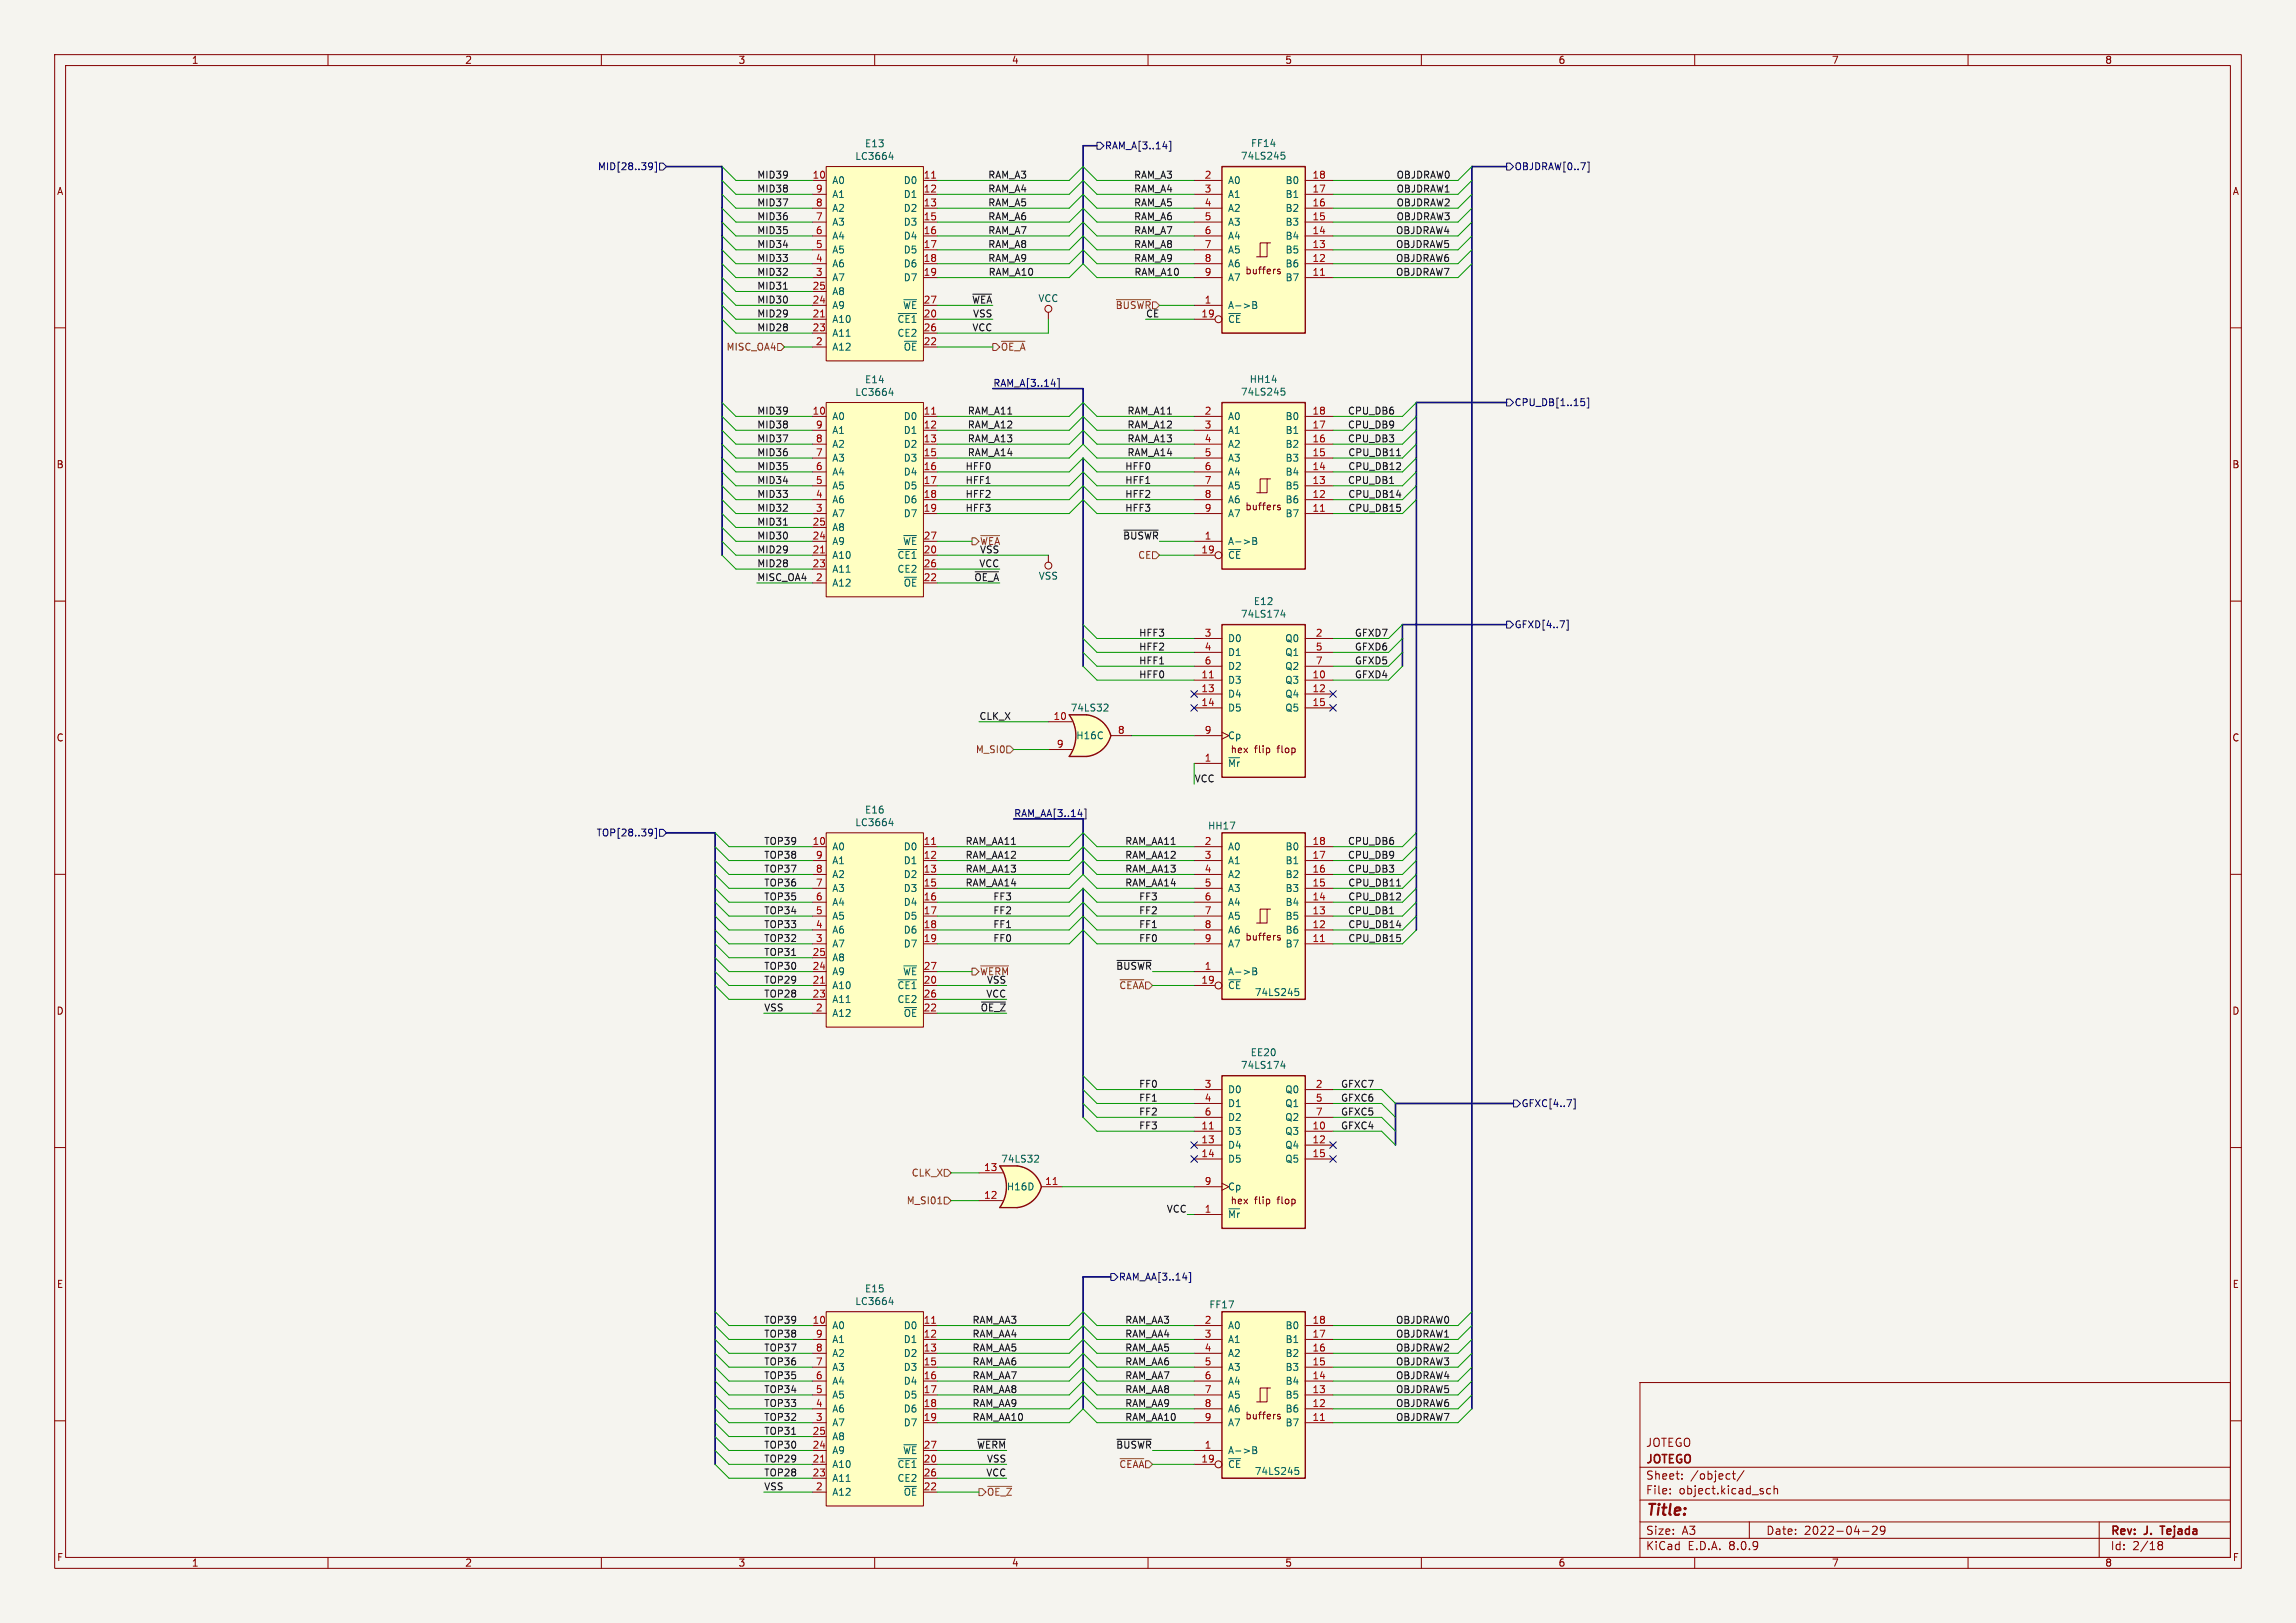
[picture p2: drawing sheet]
<svg xmlns="http://www.w3.org/2000/svg" width="420mm" height="297mm" viewBox="0 0 420 297" stroke-linecap="round" stroke-linejoin="round" font-family="sans-serif">
<defs><g id="words">
<text font-size="2.8" fill="#840000" x="301" y="277.9">Title:</text>
<g font-size="2.1" fill="#840000">
<text x="301" y="268.2">JOTEGO</text>
<text x="301" y="265">JOTEGO</text>
<text x="301" y="273.7">File:</text>
<text x="301" y="271">Sheet:</text>
<text x="307.1" y="273.7">object.kicad_sch</text>
<text x="309.2" y="271">/object/</text>
<text x="301" y="281.1">Size:</text>
<text x="307.6" y="281.1">A3</text>
<text x="323" y="281.1">Date:</text>
<text x="330" y="281.1">2022-04-29</text>
<text x="386" y="281.3">Rev:</text>
<text x="392.4" y="281.3">J.</text>
<text x="396" y="281.3">Tejada</text>
<text x="301" y="283.9">KiCad</text>
<text x="308.7" y="283.9">E.D.A.</text>
<text x="316.3" y="283.9">8.0.9</text>
<text x="386" y="283.9">Id:</text>
<text x="390.1" y="283.9">2/18</text>
</g>
<g font-size="1.8" fill="#840000">
<text x="35" y="11.9">1</text>
<text x="85" y="11.9">2</text>
<text x="135" y="11.9">3</text>
<text x="185" y="11.9">4</text>
<text x="235" y="11.9">5</text>
<text x="285" y="11.9">6</text>
<text x="335" y="11.9">7</text>
<text x="385" y="11.9">8</text>
<text x="10.3" y="35.9">A</text>
<text x="408.3" y="35.9">A</text>
<text x="227.7" y="50.4">buffers</text>
<text x="10.3" y="85.9">B</text>
<text x="408.2" y="85.9">B</text>
<text x="227.7" y="93.6">buffers</text>
<text x="10.3" y="135.9">C</text>
<text x="408.2" y="135.9">C</text>
<text x="229.5" y="138">flip</text>
<text x="233.8" y="138">flop</text>
<text x="227.7" y="172.3">buffers</text>
<text x="10.3" y="185.9">D</text>
<text x="408.2" y="185.9">D</text>
<text x="229.5" y="220.6">flip</text>
<text x="233.8" y="220.6">flop</text>
<text x="10.3" y="235.9">E</text>
<text x="408.3" y="235.9">E</text>
<text x="227.7" y="260">buffers</text>
<text x="10.3" y="285.9">F</text>
<text x="35" y="286.9">1</text>
<text x="85" y="286.9">2</text>
<text x="135" y="286.9">3</text>
<text x="185" y="286.9">4</text>
<text x="235" y="286.9">5</text>
<text x="285" y="286.9">6</text>
<text x="335" y="286.9">7</text>
<text x="385" y="286.9">8</text>
<text x="408.3" y="285.9">F</text>
</g>
<g font-size="1.8" fill="#006464">
<text x="156.4" y="29.5">LC3664</text>
<text x="158.1" y="27.2">E13</text>
<text x="226.9" y="29.4">74LS245</text>
<text x="228.7" y="27.1">FF14</text>
<text x="152.1" y="33.9">A0</text>
<text x="165.2" y="33.9">D0</text>
<text x="224.5" y="33.9">A0</text>
<text x="235.1" y="33.9">B0</text>
<text x="152.1" y="41.5">A3</text>
<text x="152.1" y="39">A2</text>
<text x="152.1" y="36.4">A1</text>
<text x="165.2" y="36.4">D1</text>
<text x="165.2" y="39">D2</text>
<text x="165.2" y="41.5">D3</text>
<text x="224.5" y="36.4">A1</text>
<text x="224.5" y="39">A2</text>
<text x="224.5" y="41.5">A3</text>
<text x="235.1" y="41.5">B3</text>
<text x="235.1" y="39">B2</text>
<text x="235.1" y="36.4">B1</text>
<text x="152.1" y="46.6">A5</text>
<text x="152.1" y="44">A4</text>
<text x="165.2" y="44">D4</text>
<text x="165.2" y="46.6">D5</text>
<text x="224.5" y="44">A4</text>
<text x="224.5" y="46.6">A5</text>
<text x="235.1" y="46.6">B5</text>
<text x="235.1" y="44">B4</text>
<text x="152.1" y="51.7">A7</text>
<text x="152.1" y="49.1">A6</text>
<text x="165.2" y="49.1">D6</text>
<text x="165.2" y="51.7">D7</text>
<text x="224.5" y="49.1">A6</text>
<text x="224.5" y="51.7">A7</text>
<text x="235.1" y="51.7">B7</text>
<text x="235.1" y="49.1">B6</text>
<text x="152.1" y="59.3">A10</text>
<text x="152.1" y="56.7">A9</text>
<text x="152.1" y="54.2">A8</text>
<text x="164.1" y="59.3">~{CE1}</text>
<text x="165.1" y="56.7">~{WE}</text>
<text x="189.9" y="55.5">VCC</text>
<text x="224.5" y="56.7">A-&gt;B</text>
<text x="224.5" y="59.3">~{CE}</text>
<text x="152.1" y="64.4">A12</text>
<text x="152.1" y="61.8">A11</text>
<text x="164.1" y="61.8">CE2</text>
<text x="165.2" y="64.4">~{OE}</text>
<text x="158.1" y="70.3">E14</text>
<text x="228.5" y="70.3">HH14</text>
<text x="152.1" y="77.1">A0</text>
<text x="156.4" y="72.6">LC3664</text>
<text x="165.2" y="77.1">D0</text>
<text x="224.5" y="77.1">A0</text>
<text x="226.9" y="72.6">74LS245</text>
<text x="235.1" y="77.1">B0</text>
<text x="152.1" y="82.1">A2</text>
<text x="152.1" y="79.6">A1</text>
<text x="165.2" y="79.6">D1</text>
<text x="165.2" y="82.1">D2</text>
<text x="224.5" y="79.6">A1</text>
<text x="224.5" y="82.1">A2</text>
<text x="235.1" y="82.1">B2</text>
<text x="235.1" y="79.6">B1</text>
<text x="152.1" y="89.8">A5</text>
<text x="152.1" y="87.2">A4</text>
<text x="152.1" y="84.7">A3</text>
<text x="165.2" y="84.7">D3</text>
<text x="165.2" y="87.2">D4</text>
<text x="165.2" y="89.8">D5</text>
<text x="224.5" y="84.7">A3</text>
<text x="224.5" y="87.2">A4</text>
<text x="224.5" y="89.8">A5</text>
<text x="235.1" y="89.8">B5</text>
<text x="235.1" y="87.2">B4</text>
<text x="235.1" y="84.7">B3</text>
<text x="152.1" y="94.8">A7</text>
<text x="152.1" y="92.3">A6</text>
<text x="165.2" y="92.3">D6</text>
<text x="165.2" y="94.8">D7</text>
<text x="224.5" y="92.3">A6</text>
<text x="224.5" y="94.8">A7</text>
<text x="235.1" y="94.8">B7</text>
<text x="235.1" y="92.3">B6</text>
<text x="152.1" y="99.9">A9</text>
<text x="152.1" y="97.4">A8</text>
<text x="165.1" y="99.9">~{WE}</text>
<text x="224.5" y="99.9">A-&gt;B</text>
<text x="152.1" y="107.5">A12</text>
<text x="152.1" y="102.5">A10</text>
<text x="152.1" y="105">A11</text>
<text x="164.1" y="102.5">~{CE1}</text>
<text x="164.1" y="105">CE2</text>
<text x="165.2" y="107.5">~{OE}</text>
<text x="189.9" y="106.3">VSS</text>
<text x="224.5" y="102.5">~{CE}</text>
<text x="226.9" y="113.2">74LS174</text>
<text x="229.3" y="110.9">E12</text>
<text x="224.5" y="117.7">D0</text>
<text x="235" y="117.7">Q0</text>
<text x="224.5" y="125.3">D3</text>
<text x="224.5" y="120.2">D1</text>
<text x="224.5" y="122.8">D2</text>
<text x="235" y="125.3">Q3</text>
<text x="235" y="120.2">Q1</text>
<text x="235" y="122.8">Q2</text>
<text x="195.8" y="130.4">74LS32</text>
<text x="224.5" y="127.9">D4</text>
<text x="224.5" y="130.4">D5</text>
<text x="235" y="127.9">Q4</text>
<text x="235" y="130.4">Q5</text>
<text x="196.8" y="135.5">H16C</text>
<text x="224.5" y="135.5">Cp</text>
<text x="224.5" y="140.6">~{Mr}</text>
<text x="225" y="138">hex</text>
<text x="158.1" y="149.1">E16</text>
<text x="152.1" y="155.8">A0</text>
<text x="156.4" y="151.4">LC3664</text>
<text x="165.2" y="155.8">D0</text>
<text x="220.9" y="152">HH17</text>
<text x="224.5" y="155.8">A0</text>
<text x="235.1" y="155.8">B0</text>
<text x="152.1" y="160.9">A2</text>
<text x="152.1" y="158.3">A1</text>
<text x="165.2" y="158.3">D1</text>
<text x="165.2" y="160.9">D2</text>
<text x="224.5" y="158.3">A1</text>
<text x="224.5" y="160.9">A2</text>
<text x="235.1" y="160.9">B2</text>
<text x="235.1" y="158.3">B1</text>
<text x="152.1" y="166">A4</text>
<text x="152.1" y="163.4">A3</text>
<text x="165.2" y="163.4">D3</text>
<text x="165.2" y="166">D4</text>
<text x="224.5" y="163.4">A3</text>
<text x="224.5" y="166">A4</text>
<text x="235.1" y="166">B4</text>
<text x="235.1" y="163.4">B3</text>
<text x="152.1" y="173.6">A7</text>
<text x="152.1" y="171">A6</text>
<text x="152.1" y="168.5">A5</text>
<text x="165.2" y="168.5">D5</text>
<text x="165.2" y="171">D6</text>
<text x="165.2" y="173.6">D7</text>
<text x="224.5" y="168.5">A5</text>
<text x="224.5" y="171">A6</text>
<text x="224.5" y="173.6">A7</text>
<text x="235.1" y="173.6">B7</text>
<text x="235.1" y="171">B6</text>
<text x="235.1" y="168.5">B5</text>
<text x="152.1" y="178.7">A9</text>
<text x="152.1" y="176.1">A8</text>
<text x="165.1" y="178.7">~{WE}</text>
<text x="224.5" y="178.7">A-&gt;B</text>
<text x="152.1" y="181.2">A10</text>
<text x="152.1" y="183.7">A11</text>
<text x="164.1" y="181.2">~{CE1}</text>
<text x="164.1" y="183.7">CE2</text>
<text x="224.5" y="181.2">~{CE}</text>
<text x="229.4" y="182.5">74LS245</text>
<text x="152.1" y="186.3">A12</text>
<text x="165.2" y="186.3">~{OE}</text>
<text x="226.9" y="195.8">74LS174</text>
<text x="228.7" y="193.5">EE20</text>
<text x="224.5" y="200.3">D0</text>
<text x="224.5" y="202.8">D1</text>
<text x="235" y="200.3">Q0</text>
<text x="235" y="202.8">Q1</text>
<text x="224.5" y="207.9">D3</text>
<text x="224.5" y="205.3">D2</text>
<text x="235" y="207.9">Q3</text>
<text x="235" y="205.3">Q2</text>
<text x="183.1" y="213">74LS32</text>
<text x="224.5" y="210.4">D4</text>
<text x="224.5" y="213">D5</text>
<text x="235" y="210.4">Q4</text>
<text x="235" y="213">Q5</text>
<text x="184.1" y="218">H16D</text>
<text x="224.5" y="218">Cp</text>
<text x="225" y="220.6">hex</text>
<text x="224.5" y="223.1">~{Mr}</text>
<text x="156.4" y="239">LC3664</text>
<text x="158.1" y="236.7">E15</text>
<text x="221.1" y="239.6">FF17</text>
<text x="152.1" y="243.4">A0</text>
<text x="152.1" y="246">A1</text>
<text x="165.2" y="243.4">D0</text>
<text x="165.2" y="246">D1</text>
<text x="224.5" y="243.4">A0</text>
<text x="224.5" y="246">A1</text>
<text x="235.1" y="246">B1</text>
<text x="235.1" y="243.4">B0</text>
<text x="152.1" y="251.1">A3</text>
<text x="152.1" y="248.5">A2</text>
<text x="165.2" y="248.5">D2</text>
<text x="165.2" y="251.1">D3</text>
<text x="224.5" y="248.5">A2</text>
<text x="224.5" y="251.1">A3</text>
<text x="235.1" y="251.1">B3</text>
<text x="235.1" y="248.5">B2</text>
<text x="152.1" y="256.1">A5</text>
<text x="152.1" y="253.6">A4</text>
<text x="165.2" y="253.6">D4</text>
<text x="165.2" y="256.1">D5</text>
<text x="224.5" y="253.6">A4</text>
<text x="224.5" y="256.1">A5</text>
<text x="235.1" y="256.1">B5</text>
<text x="235.1" y="253.6">B4</text>
<text x="152.1" y="263.8">A8</text>
<text x="152.1" y="261.2">A7</text>
<text x="152.1" y="258.7">A6</text>
<text x="165.2" y="258.7">D6</text>
<text x="165.2" y="261.2">D7</text>
<text x="224.5" y="258.7">A6</text>
<text x="224.5" y="261.2">A7</text>
<text x="235.1" y="261.2">B7</text>
<text x="235.1" y="258.7">B6</text>
<text x="152.1" y="268.8">A10</text>
<text x="152.1" y="266.3">A9</text>
<text x="164.1" y="268.8">~{CE1}</text>
<text x="165.1" y="266.3">~{WE}</text>
<text x="224.5" y="266.3">A-&gt;B</text>
<text x="224.5" y="268.8">~{CE}</text>
<text x="152.1" y="273.9">A12</text>
<text x="152.1" y="271.4">A11</text>
<text x="164.1" y="271.4">CE2</text>
<text x="165.2" y="273.9">~{OE}</text>
<text x="229.4" y="270.1">74LS245</text>
</g>
<g font-size="1.8" fill="#000084">
<text x="202" y="27.5">RAM_A[3..14]</text>
<text x="109.3" y="31.3">MID[28..39]</text>
<text x="277" y="31.3">OBJDRAW[0..7]</text>
<text x="181.6" y="70.9">RAM_A[3..14]</text>
<text x="277" y="74.5">CPU_DB[1..15]</text>
<text x="277" y="115.2">GFXD[4..7]</text>
<text x="185.4" y="149.6">RAM_AA[3..14]</text>
<text x="109" y="153.3">TOP[28..39]</text>
<text x="278.2" y="202.8">GFXC[4..7]</text>
<text x="204.6" y="234.5">RAM_AA[3..14]</text>
</g>
<g font-size="1.8" fill="#0f0f0f">
<text x="138.4" y="35.3">MID38</text>
<text x="138.4" y="32.8">MID39</text>
<text x="180.7" y="32.8">RAM_A3</text>
<text x="180.7" y="35.3">RAM_A4</text>
<text x="207.4" y="32.8">RAM_A3</text>
<text x="207.4" y="35.3">RAM_A4</text>
<text x="255.4" y="32.8">OBJDRAW0</text>
<text x="255.4" y="35.3">OBJDRAW1</text>
<text x="138.4" y="40.4">MID36</text>
<text x="138.4" y="37.8">MID37</text>
<text x="180.7" y="37.8">RAM_A5</text>
<text x="180.7" y="40.4">RAM_A6</text>
<text x="207.4" y="40.4">RAM_A6</text>
<text x="207.4" y="37.8">RAM_A5</text>
<text x="255.4" y="40.4">OBJDRAW3</text>
<text x="255.4" y="37.8">OBJDRAW2</text>
<text x="138.4" y="48">MID33</text>
<text x="138.4" y="42.9">MID35</text>
<text x="138.4" y="45.5">MID34</text>
<text x="180.7" y="48">RAM_A9</text>
<text x="180.7" y="42.9">RAM_A7</text>
<text x="180.7" y="45.5">RAM_A8</text>
<text x="207.4" y="42.9">RAM_A7</text>
<text x="207.4" y="45.5">RAM_A8</text>
<text x="207.4" y="48">RAM_A9</text>
<text x="255.3" y="48">OBJDRAW6</text>
<text x="255.3" y="42.9">OBJDRAW4</text>
<text x="255.3" y="45.5">OBJDRAW5</text>
<text x="138.4" y="50.5">MID32</text>
<text x="138.4" y="53.1">MID31</text>
<text x="180.7" y="50.5">RAM_A10</text>
<text x="207.4" y="50.5">RAM_A10</text>
<text x="255.3" y="50.5">OBJDRAW7</text>
<text x="138.4" y="55.6">MID30</text>
<text x="138.4" y="58.2">MID29</text>
<text x="177.7" y="55.6">~{WEA}</text>
<text x="177.9" y="58.2">VSS</text>
<text x="209.5" y="58.2">CE</text>
<text x="138.4" y="60.7">MID28</text>
<text x="177.8" y="60.7">VCC</text>
<text x="138.4" y="75.9">MID39</text>
<text x="176.9" y="75.9">RAM_A11</text>
<text x="206.1" y="75.9">RAM_A11</text>
<text x="246.5" y="75.9">CPU_DB6</text>
<text x="138.4" y="83.6">MID36</text>
<text x="138.4" y="81">MID37</text>
<text x="138.4" y="78.5">MID38</text>
<text x="176.9" y="81">RAM_A13</text>
<text x="176.9" y="78.5">RAM_A12</text>
<text x="176.9" y="83.6">RAM_A14</text>
<text x="206.1" y="83.6">RAM_A14</text>
<text x="206.1" y="78.5">RAM_A12</text>
<text x="206.1" y="81">RAM_A13</text>
<text x="246.5" y="81">CPU_DB3</text>
<text x="246.5" y="78.5">CPU_DB9</text>
<text x="246.5" y="83.6">CPU_DB11</text>
<text x="138.4" y="88.6">MID34</text>
<text x="138.4" y="86.1">MID35</text>
<text x="176.5" y="86.1">HFF0</text>
<text x="176.5" y="88.6">HFF1</text>
<text x="205.7" y="88.6">HFF1</text>
<text x="205.7" y="86.1">HFF0</text>
<text x="246.5" y="88.6">CPU_DB1</text>
<text x="246.5" y="86.1">CPU_DB12</text>
<text x="138.4" y="91.2">MID33</text>
<text x="138.4" y="93.7">MID32</text>
<text x="176.5" y="93.7">HFF3</text>
<text x="176.5" y="91.2">HFF2</text>
<text x="205.7" y="93.7">HFF3</text>
<text x="205.7" y="91.2">HFF2</text>
<text x="246.5" y="91.2">CPU_DB14</text>
<text x="246.5" y="93.7">CPU_DB15</text>
<text x="138.4" y="96.3">MID31</text>
<text x="138.4" y="101.3">MID29</text>
<text x="138.4" y="98.8">MID30</text>
<text x="179.2" y="101.3">VSS</text>
<text x="205.4" y="98.8">~{BUSWR}</text>
<text x="138.4" y="103.9">MID28</text>
<text x="138.4" y="106.4">MISC_OA4</text>
<text x="178.1" y="106.4">~{OE_A}</text>
<text x="179" y="103.9">VCC</text>
<text x="208.3" y="119.1">HFF2</text>
<text x="208.3" y="116.6">HFF3</text>
<text x="247.7" y="116.6">GFXD7</text>
<text x="247.7" y="119.1">GFXD6</text>
<text x="208.3" y="124.2">HFF0</text>
<text x="208.3" y="121.7">HFF1</text>
<text x="247.7" y="124.2">GFXD4</text>
<text x="247.7" y="121.7">GFXD5</text>
<text x="179.1" y="131.8">CLK_X</text>
<text x="218.4" y="143.2">VCC</text>
<text x="139.7" y="154.7">TOP39</text>
<text x="176.5" y="154.7">RAM_AA11</text>
<text x="205.7" y="154.7">RAM_AA11</text>
<text x="246.5" y="154.7">CPU_DB6</text>
<text x="139.7" y="159.8">TOP37</text>
<text x="139.7" y="157.2">TOP38</text>
<text x="176.5" y="159.8">RAM_AA13</text>
<text x="176.5" y="157.2">RAM_AA12</text>
<text x="205.7" y="157.2">RAM_AA12</text>
<text x="205.7" y="159.8">RAM_AA13</text>
<text x="246.5" y="157.2">CPU_DB9</text>
<text x="246.5" y="159.8">CPU_DB3</text>
<text x="139.7" y="167.4">TOP34</text>
<text x="139.7" y="164.8">TOP35</text>
<text x="139.7" y="162.3">TOP36</text>
<text x="176.5" y="162.3">RAM_AA14</text>
<text x="181.6" y="167.4">FF2</text>
<text x="181.6" y="164.8">FF3</text>
<text x="205.7" y="162.3">RAM_AA14</text>
<text x="208.3" y="164.8">FF3</text>
<text x="208.3" y="167.4">FF2</text>
<text x="246.5" y="167.4">CPU_DB1</text>
<text x="246.5" y="164.8">CPU_DB12</text>
<text x="246.5" y="162.3">CPU_DB11</text>
<text x="139.7" y="172.5">TOP32</text>
<text x="139.7" y="169.9">TOP33</text>
<text x="181.6" y="169.9">FF1</text>
<text x="181.6" y="172.5">FF0</text>
<text x="208.3" y="172.5">FF0</text>
<text x="208.3" y="169.9">FF1</text>
<text x="246.5" y="172.5">CPU_DB15</text>
<text x="246.5" y="169.9">CPU_DB14</text>
<text x="139.7" y="177.5">TOP30</text>
<text x="139.7" y="175">TOP31</text>
<text x="204.1" y="177.5">~{BUSWR}</text>
<text x="139.7" y="185.2">VSS</text>
<text x="139.7" y="182.6">TOP28</text>
<text x="139.7" y="180.1">TOP29</text>
<text x="179.3" y="185.2">~{OE_Z}</text>
<text x="180.3" y="182.6">VCC</text>
<text x="180.4" y="180.1">VSS</text>
<text x="208.3" y="201.7">FF1</text>
<text x="208.3" y="199.1">FF0</text>
<text x="245.2" y="199.1">GFXC7</text>
<text x="245.2" y="201.7">GFXC6</text>
<text x="208.3" y="206.7">FF3</text>
<text x="208.3" y="204.2">FF2</text>
<text x="245.2" y="204.2">GFXC5</text>
<text x="245.2" y="206.7">GFXC4</text>
<text x="213.3" y="222">VCC</text>
<text x="139.7" y="244.8">TOP38</text>
<text x="139.7" y="242.3">TOP39</text>
<text x="177.8" y="244.8">RAM_AA4</text>
<text x="177.8" y="242.3">RAM_AA3</text>
<text x="205.7" y="242.3">RAM_AA3</text>
<text x="205.7" y="244.8">RAM_AA4</text>
<text x="255.3" y="242.3">OBJDRAW0</text>
<text x="255.3" y="244.8">OBJDRAW1</text>
<text x="139.7" y="249.9">TOP36</text>
<text x="139.7" y="247.4">TOP37</text>
<text x="177.8" y="247.4">RAM_AA5</text>
<text x="177.8" y="249.9">RAM_AA6</text>
<text x="205.7" y="249.9">RAM_AA6</text>
<text x="205.7" y="247.4">RAM_AA5</text>
<text x="255.3" y="247.4">OBJDRAW2</text>
<text x="255.3" y="249.9">OBJDRAW3</text>
<text x="139.7" y="252.5">TOP35</text>
<text x="139.7" y="255">TOP34</text>
<text x="139.7" y="257.5">TOP33</text>
<text x="177.8" y="252.5">RAM_AA7</text>
<text x="177.8" y="255">RAM_AA8</text>
<text x="177.8" y="257.5">RAM_AA9</text>
<text x="205.7" y="257.5">RAM_AA9</text>
<text x="205.7" y="252.5">RAM_AA7</text>
<text x="205.7" y="255">RAM_AA8</text>
<text x="255.3" y="257.5">OBJDRAW6</text>
<text x="255.3" y="252.5">OBJDRAW4</text>
<text x="255.3" y="255">OBJDRAW5</text>
<text x="139.7" y="262.6">TOP31</text>
<text x="139.7" y="260.1">TOP32</text>
<text x="177.8" y="260.1">RAM_AA10</text>
<text x="205.7" y="260.1">RAM_AA10</text>
<text x="255.3" y="260.1">OBJDRAW7</text>
<text x="139.7" y="267.7">TOP29</text>
<text x="139.7" y="265.2">TOP30</text>
<text x="178.6" y="265.2">~{WERM}</text>
<text x="180.4" y="267.7">VSS</text>
<text x="204.1" y="265.2">~{BUSWR}</text>
<text x="139.7" y="270.2">TOP28</text>
<text x="139.7" y="272.8">VSS</text>
<text x="180.3" y="270.2">VCC</text>
</g>
<g font-size="1.8" fill="#a90000">
<text x="148.5" y="32.8">10</text>
<text x="149.2" y="35.3">9</text>
<text x="168.9" y="32.8">11</text>
<text x="168.9" y="35.3">12</text>
<text x="220.3" y="32.8">2</text>
<text x="220.3" y="35.3">3</text>
<text x="240" y="35.3">17</text>
<text x="240" y="32.8">18</text>
<text x="149.2" y="40.4">7</text>
<text x="149.2" y="37.8">8</text>
<text x="168.9" y="37.8">13</text>
<text x="168.9" y="40.4">15</text>
<text x="220.3" y="37.8">4</text>
<text x="220.3" y="40.4">5</text>
<text x="240" y="40.4">15</text>
<text x="240" y="37.8">16</text>
<text x="149.2" y="45.5">5</text>
<text x="149.2" y="42.9">6</text>
<text x="168.9" y="42.9">16</text>
<text x="168.9" y="45.5">17</text>
<text x="220.3" y="42.9">6</text>
<text x="220.3" y="45.5">7</text>
<text x="240" y="45.5">13</text>
<text x="240" y="42.9">14</text>
<text x="148.5" y="53.1">25</text>
<text x="149.2" y="50.5">3</text>
<text x="149.2" y="48">4</text>
<text x="168.9" y="48">18</text>
<text x="168.9" y="50.5">19</text>
<text x="220.3" y="48">8</text>
<text x="220.3" y="50.5">9</text>
<text x="240" y="50.5">11</text>
<text x="240" y="48">12</text>
<text x="148.5" y="58.2">21</text>
<text x="148.5" y="55.6">24</text>
<text x="168.9" y="58.2">20</text>
<text x="168.9" y="55.6">27</text>
<text x="219.7" y="58.2">19</text>
<text x="220.3" y="55.6">1</text>
<text x="148.5" y="60.7">23</text>
<text x="149.2" y="63.2">2</text>
<text x="168.9" y="63.2">22</text>
<text x="168.9" y="60.7">26</text>
<text x="148.5" y="75.9">10</text>
<text x="168.9" y="75.9">11</text>
<text x="220.3" y="75.9">2</text>
<text x="240" y="75.9">18</text>
<text x="149.2" y="83.6">7</text>
<text x="149.2" y="81">8</text>
<text x="149.2" y="78.5">9</text>
<text x="168.9" y="78.5">12</text>
<text x="168.9" y="81">13</text>
<text x="168.9" y="83.6">15</text>
<text x="220.3" y="78.5">3</text>
<text x="220.3" y="81">4</text>
<text x="220.3" y="83.6">5</text>
<text x="240" y="83.6">15</text>
<text x="240" y="81">16</text>
<text x="240" y="78.5">17</text>
<text x="149.2" y="88.6">5</text>
<text x="149.2" y="86.1">6</text>
<text x="168.9" y="86.1">16</text>
<text x="168.9" y="88.6">17</text>
<text x="220.3" y="86.1">6</text>
<text x="220.3" y="88.6">7</text>
<text x="240" y="88.6">13</text>
<text x="240" y="86.1">14</text>
<text x="149.2" y="93.7">3</text>
<text x="149.2" y="91.2">4</text>
<text x="168.9" y="91.2">18</text>
<text x="168.9" y="93.7">19</text>
<text x="220.3" y="91.2">8</text>
<text x="220.3" y="93.7">9</text>
<text x="240" y="93.7">11</text>
<text x="240" y="91.2">12</text>
<text x="148.5" y="101.3">21</text>
<text x="148.5" y="98.8">24</text>
<text x="148.5" y="96.3">25</text>
<text x="168.9" y="101.3">20</text>
<text x="168.9" y="98.8">27</text>
<text x="219.7" y="101.3">19</text>
<text x="220.3" y="98.8">1</text>
<text x="148.5" y="103.9">23</text>
<text x="149.2" y="106.4">2</text>
<text x="168.9" y="106.4">22</text>
<text x="168.9" y="103.9">26</text>
<text x="220.3" y="116.6">3</text>
<text x="220.3" y="119.1">4</text>
<text x="240.6" y="116.6">2</text>
<text x="240.6" y="119.1">5</text>
<text x="219.7" y="124.2">11</text>
<text x="220.3" y="121.7">6</text>
<text x="240" y="124.2">10</text>
<text x="240.6" y="121.7">7</text>
<text x="192.6" y="131.8">10</text>
<text x="219.7" y="126.7">13</text>
<text x="219.7" y="129.3">14</text>
<text x="240" y="126.7">12</text>
<text x="240" y="129.3">15</text>
<text x="193.2" y="136.9">9</text>
<text x="204.4" y="134.4">8</text>
<text x="220.3" y="134.4">9</text>
<text x="220.3" y="139.4">1</text>
<text x="148.5" y="154.7">10</text>
<text x="168.9" y="154.7">11</text>
<text x="220.3" y="154.7">2</text>
<text x="240" y="154.7">18</text>
<text x="149.2" y="159.8">8</text>
<text x="149.2" y="157.2">9</text>
<text x="168.9" y="157.2">12</text>
<text x="168.9" y="159.8">13</text>
<text x="220.3" y="157.2">3</text>
<text x="220.3" y="159.8">4</text>
<text x="240" y="159.8">16</text>
<text x="240" y="157.2">17</text>
<text x="149.2" y="167.4">5</text>
<text x="149.2" y="164.8">6</text>
<text x="149.2" y="162.3">7</text>
<text x="168.9" y="162.3">15</text>
<text x="168.9" y="164.8">16</text>
<text x="168.9" y="167.4">17</text>
<text x="220.3" y="162.3">5</text>
<text x="220.3" y="164.8">6</text>
<text x="220.3" y="167.4">7</text>
<text x="240" y="167.4">13</text>
<text x="240" y="164.8">14</text>
<text x="240" y="162.3">15</text>
<text x="149.2" y="172.5">3</text>
<text x="149.2" y="169.9">4</text>
<text x="168.9" y="169.9">18</text>
<text x="168.9" y="172.5">19</text>
<text x="220.3" y="169.9">8</text>
<text x="220.3" y="172.5">9</text>
<text x="240" y="172.5">11</text>
<text x="240" y="169.9">12</text>
<text x="148.5" y="177.5">24</text>
<text x="148.5" y="175">25</text>
<text x="168.9" y="177.5">27</text>
<text x="220.3" y="177.5">1</text>
<text x="148.5" y="180.1">21</text>
<text x="148.5" y="182.6">23</text>
<text x="149.2" y="185.2">2</text>
<text x="168.9" y="180.1">20</text>
<text x="168.9" y="185.2">22</text>
<text x="168.9" y="182.6">26</text>
<text x="219.7" y="180.1">19</text>
<text x="220.3" y="199.1">3</text>
<text x="220.3" y="201.7">4</text>
<text x="240.6" y="199.1">2</text>
<text x="240.6" y="201.7">5</text>
<text x="219.7" y="206.8">11</text>
<text x="219.7" y="209.3">13</text>
<text x="220.3" y="204.2">6</text>
<text x="240" y="206.8">10</text>
<text x="240" y="209.3">12</text>
<text x="240.6" y="204.2">7</text>
<text x="179.9" y="214.4">13</text>
<text x="219.7" y="211.8">14</text>
<text x="240" y="211.8">15</text>
<text x="179.9" y="219.5">12</text>
<text x="191.1" y="216.9">11</text>
<text x="220.3" y="222">1</text>
<text x="220.3" y="216.9">9</text>
<text x="148.5" y="242.3">10</text>
<text x="149.2" y="244.9">9</text>
<text x="168.9" y="242.3">11</text>
<text x="168.9" y="244.9">12</text>
<text x="220.3" y="242.3">2</text>
<text x="220.3" y="244.9">3</text>
<text x="240" y="244.9">17</text>
<text x="240" y="242.3">18</text>
<text x="149.2" y="249.9">7</text>
<text x="149.2" y="247.4">8</text>
<text x="168.9" y="247.4">13</text>
<text x="168.9" y="249.9">15</text>
<text x="220.3" y="247.4">4</text>
<text x="220.3" y="249.9">5</text>
<text x="240" y="249.9">15</text>
<text x="240" y="247.4">16</text>
<text x="149.2" y="257.6">4</text>
<text x="149.2" y="255">5</text>
<text x="149.2" y="252.5">6</text>
<text x="168.9" y="252.5">16</text>
<text x="168.9" y="255">17</text>
<text x="168.9" y="257.6">18</text>
<text x="220.3" y="252.5">6</text>
<text x="220.3" y="255">7</text>
<text x="220.3" y="257.6">8</text>
<text x="240" y="257.6">12</text>
<text x="240" y="255">13</text>
<text x="240" y="252.5">14</text>
<text x="148.5" y="262.6">25</text>
<text x="149.2" y="260.1">3</text>
<text x="168.9" y="260.1">19</text>
<text x="220.3" y="260.1">9</text>
<text x="240" y="260.1">11</text>
<text x="148.5" y="267.7">21</text>
<text x="148.5" y="265.2">24</text>
<text x="168.9" y="267.7">20</text>
<text x="168.9" y="265.2">27</text>
<text x="219.7" y="267.7">19</text>
<text x="220.3" y="265.2">1</text>
<text x="148.5" y="270.3">23</text>
<text x="149.2" y="272.8">2</text>
<text x="168.9" y="272.8">22</text>
<text x="168.9" y="270.3">26</text>
</g>
<g font-size="1.8" fill="#725600">
<text x="204" y="56.7">~{BUSWR}</text>
<text x="132.8" y="64.4">MISC_OA4</text>
<text x="183" y="64.4">~{OE_A}</text>
<text x="179.2" y="99.9">~{WEA}</text>
<text x="208.1" y="102.5">CE</text>
<text x="178.4" y="138">M_SI0</text>
<text x="179.2" y="178.7">~{WERM}</text>
<text x="204.6" y="181.2">~{CEAA}</text>
<text x="166.7" y="215.5">CLK_X</text>
<text x="165.8" y="220.6">M_SI01</text>
<text x="204.6" y="268.8">~{CEAA}</text>
<text x="180.4" y="273.9">~{OE_Z}</text>
</g>
</g></defs>
<path d="M0 0h420v297h-420z" fill="#f5f4ef" stroke="#f5f4ef" stroke-width=".18"/>
<g fill="none" stroke="#840000" stroke-width=".18">
<path d="M10 10h400v277h-400zM12 12h396v273h-396zM60 10v2M110 10v2M160 10v2M210 10v2M260 10v2M310 10v2M360 10v2M10 60h2M408 60h2M10 110h2"/>
<path d="M408 110h2M10 160h2M408 160h2M10 210h2M408 210h2M300 253h108v32h-108zM10 260h2M300 278.5h108M300 274.5h108M300 268.5h108M305.5 273.2v.2M305.5 272.5v.1"/>
<path d="M307.7 270.5v.2M307.7 269.8v.1M316.9 269.7h.5M317.1 269.2v1.3l.3 .2M319 269.1l-1.3 1.9M320 278.5v3M323.9 272.5l-.5-.1-.2 .3v.4l.1 .2h.6M324.5 272.5l.2-.1 .4 .1 .1 .9M324.5 271.9v1.5M342.5 279.4l.6-.1 .2 .1 .1 .3-1 1.1h1M344.8 279.9l-.3 .3h-.3l-.3-.3 .2-.5 .4-.1 .2 .1a.99 .99 0 0 1-.3 1.4h-.3M384 278.5v6.5"/>
<path d="M408 260h2M60 285v2M110 285v2M160 285v2M210 285v2M260 285v2M300 281.5h108M310 285v2M340.7 280.2h1.2M360 285v2M394.7 282.4l.3 .3M395 282.7h.3"/>
<path d="M395 282.7l-.3 .3M395.3 282.1l-.4 .1-.2 .2M395.3 282.7l.3 .3-.2 .5-.4 .1-.3-.3M395.6 282.4l-.3 .3"/>
</g>
<path d="M395.1 279.3h.9" fill="none" stroke="#840000" stroke-width=".3"/>
<path d="M151.1 240h17.8v35.6h-17.8z" fill="#ffffc2"/>
<g fill="none" stroke="#840000" stroke-width=".18">
<path d="M148.6 242.6h2.5M148.6 245.1h2.5M148.6 247.6h2.5M148.6 250.2h2.5M148.6 252.7h2.5M148.6 255.3h2.5M148.6 257.8h2.5M151.1 240h17.8v35.6h-17.8zM168.9 242.6h2.5M168.9 245.1h2.5M168.9 247.6h2.5M168.9 250.2h2.5"/>
<path d="M168.9 252.7h2.5M168.9 255.3h2.5M168.9 257.8h2.5M148.6 260.3h2.5M148.6 273h2.5M148.6 268h2.5M148.6 270.5h2.5M148.6 265.4h2.5M148.6 262.9h2.5M168.9 260.3h2.5M168.9 273h2.5M168.9 268h2.5"/>
<path d="M168.9 270.5h2.5M168.9 265.4h2.5"/>
</g>
<path d="M170.4 242.2h.7M150.1 267.6h.7" fill="none" stroke="#a90000" stroke-width=".18"/>
<path d="M162.6 238.3h.8M163.2 237.9v.8M164.3 266.9h3.4M165.3 264.4h2.4" fill="none" stroke="#006464" stroke-width=".18"/>
<path d="M151.1 30.5h17.8v35.5h-17.8z" fill="#ffffc2"/>
<g fill="none" stroke="#840000" stroke-width=".18">
<path d="M148.6 33h2.5M148.6 35.6h2.5M148.6 38.1h2.5M151.1 30.5h17.8v35.5h-17.8zM168.9 33h2.5M168.9 35.6h2.5M168.9 38.1h2.5M148.6 40.6h2.5M148.6 43.2h2.5M148.6 45.7h2.5M148.6 48.3h2.5M148.6 50.8h2.5"/>
<path d="M148.6 58.4h2.5M148.6 55.9h2.5M148.6 53.3h2.5M168.9 40.6h2.5M168.9 43.2h2.5M168.9 45.7h2.5M168.9 48.3h2.5M168.9 50.8h2.5M168.9 58.4h2.5M168.9 55.9h2.5M191.8 57.2v1.2M148.6 63.5h2.5"/>
<path d="M148.6 61h2.5M168.9 63.5h2.5M168.9 61h2.5"/>
<circle cx="191.8" cy="56.5" r=".63"/>
</g>
<path d="M170.4 32.6h.7M150.1 58h.7" fill="none" stroke="#a90000" stroke-width=".18"/>
<path d="M162.6 28.8h.8M163.2 28.3v.9M164.3 57.4h3.4M165.3 54.8h2.4" fill="none" stroke="#006464" stroke-width=".18"/>
<path d="M223.5 196.9h15.3v27.9h-15.3z" fill="#ffffc2"/>
<path d="M223.5 196.9h15.3v27.9h-15.3z" fill="none" stroke="#840000" stroke-width=".25"/>
<g fill="none" stroke="#840000" stroke-width=".18">
<path d="M218.4 199.4h5.1M238.8 199.4h5M218.4 207h5.1M218.4 209.6h5.1M218.4 212.1h5.1M218.4 201.9h5.1M218.4 204.5h5.1M218.4 217.2h5.1M223.5 216.5l1.3 .7-1.3 .6M238.8 207h5M238.8 209.6h5M238.8 212.1h5"/>
<path d="M238.8 201.9h5M238.8 204.5h5M218.4 222.2h5.1"/>
</g>
<path d="M221.2 206.6h.7" fill="none" stroke="#a90000" stroke-width=".18"/>
<path d="M234.6 194.2l-.3 .9h.8M234.9 194.7v.8" fill="none" stroke="#006464" stroke-width=".18"/>
<path d="M223.5 152.4h15.3v30.5h-15.3z" fill="#ffffc2"/>
<g fill="none" stroke="#840000" stroke-width=".18">
<path d="M218.4 157.5h5.1M218.4 154.9h5.1M238.8 157.5h5M238.8 154.9h5M218.4 177.8h5.1M218.4 172.7h5.1M218.4 170.2h5.1M218.4 167.6h5.1M218.4 165.1h5.1M218.4 162.6h5.1M218.4 160h5.1M231.8 166.4h-1.3v2.5"/>
<path d="M232.4 166.4h-.6v2.5h-1.9M234.2 171.2h-.3l-.2 .2v.1l.5 .2v.3h-.5M238.8 172.7h5M238.8 170.2h5M238.8 167.6h5M238.8 165.1h5M238.8 162.6h5M238.8 160h5M218.4 180.3h3.8"/>
<circle cx="222.9" cy="180.3" r=".63"/>
</g>
<path d="M223.5 152.4h15.3v30.5h-15.3z" fill="none" stroke="#840000" stroke-width=".25"/>
<path d="M229.2 177.1h.4l.2 .3-.2 .3 .2 .1 .1 .3-.2 .3h-.5zM229.2 177.7h.4M236.9 180.9h.6M237 181.4h.3l.3 .2-.1 .5-.5 .1" fill="none" stroke="#006464" stroke-width=".18"/>
<path d="M241.5 172.3h.8" fill="none" stroke="#a90000" stroke-width=".18"/>
<path d="M198.8 130.8a5.2 5.2 0 0 1 4.4 3.8l-5 1.4z" fill="#ffffc2" stroke="#ffffc2" stroke-width=".18"/>
<path d="M195.6 130.8h3.2M195.6 138.4h3.2" fill="none" stroke="#ffffc2" stroke-width=".18"/>
<path d="M195.6 130.8h3.2v7.6h-3.2a6.6 6.6 0 0 0 0-7.6z" fill="#ffffc2"/>
<g fill="#ffffc2" stroke="#ffffc2" stroke-width=".18">
<path d="M198.2 133.3l5 1.3a5.1 5.1 0 0 1-4.4 3.8z"/>
<path d="M186.1 213.4a5.2 5.2 0 0 1 4.4 3.8l-5 1.3z"/>
</g>
<path d="M198.8 130.8h-3.2a6.6 6.6 0 0 1 0 7.6h3.2M198.8 130.8a5.2 5.2 0 0 1 4.4 3.8 5.1 5.1 0 0 1-4.4 3.8" fill="none" stroke="#840000" stroke-width=".25"/>
<path d="M191.8 132.1h4.3M191.8 137.2h4.3M203.2 134.6h3.8" fill="none" stroke="#840000" stroke-width=".18"/>
<path d="M202.1 128.8l.5 .1 .1 .3-.8 .9h.8" fill="none" stroke="#006464" stroke-width=".18"/>
<path d="M182.9 213.4h3.2M182.9 221h3.2" fill="none" stroke="#ffffc2" stroke-width=".18"/>
<path d="M182.9 213.4h3.2v7.6h-3.2a6.6 6.6 0 0 0 0-7.6z" fill="#ffffc2"/>
<path d="M185.5 215.9l5 1.3a5.1 5.1 0 0 1-4.4 3.8z" fill="#ffffc2" stroke="#ffffc2" stroke-width=".18"/>
<path d="M182.9 213.4h3.2a5.2 5.2 0 0 1 4.4 3.8 5.1 5.1 0 0 1-4.4 3.8h-3.2a6.6 6.6 0 0 0 0-7.6z" fill="none" stroke="#840000" stroke-width=".25"/>
<path d="M179.1 219.7h4.3M179.1 214.6h4.3M190.5 217.2h3.8" fill="none" stroke="#840000" stroke-width=".18"/>
<path d="M192.6 216.8h.8" fill="none" stroke="#a90000" stroke-width=".18"/>
<path d="M189.4 211.4l.5 .1 .1 .3-.8 .9h.8" fill="none" stroke="#006464" stroke-width=".18"/>
<path d="M223.5 30.5h15.3v30.5h-15.3z" fill="#ffffc2"/>
<g fill="none" stroke="#840000" stroke-width=".18">
<path d="M218.4 38.1h5.1M218.4 35.6h5.1M218.4 33h5.1M238.8 38.1h5M238.8 35.6h5M238.8 33h5M218.4 55.9h5.1M218.4 50.8h5.1M218.4 48.3h5.1M218.4 45.7h5.1M218.4 43.2h5.1M218.4 40.6h5.1"/>
<path d="M218.4 58.4h3.8M231.8 44.5h-1.3v2.5M232.4 44.5h-.6v2.5h-1.9M234.2 49.3h-.3l-.2 .1v.2l.5 .1v.3h-.5M238.8 50.8h5M238.8 48.3h5M238.8 45.7h5M238.8 43.2h5M238.8 40.6h5"/>
<circle cx="222.9" cy="58.4" r=".63"/>
</g>
<path d="M223.5 30.5h15.3v30.5h-15.3z" fill="none" stroke="#840000" stroke-width=".25"/>
<path d="M234.4 27.9h.6M234.5 28.3h.3l.2 .3v.4l-.5 .1M229.2 55.2h.4l.2 .2-.2 .4 .2 .1 .1 .3-.2 .3h-.5zM229.2 55.8h.4" fill="none" stroke="#006464" stroke-width=".18"/>
<path d="M241.5 50.4h.8" fill="none" stroke="#a90000" stroke-width=".18"/>
<path d="M151.1 152.4h17.8v35.6h-17.8z" fill="#ffffc2"/>
<g fill="none" stroke="#840000" stroke-width=".18">
<path d="M148.6 154.9h2.5M148.6 157.5h2.5M151.1 152.4h17.8v35.6h-17.8zM168.9 154.9h2.5M168.9 157.5h2.5M148.6 160h2.5M148.6 162.6h2.5M148.6 165.1h2.5M148.6 167.6h2.5M148.6 170.2h2.5M148.6 172.7h2.5M148.6 177.8h2.5"/>
<path d="M148.6 175.3h2.5M168.9 160h2.5M168.9 162.6h2.5M168.9 165.1h2.5M168.9 167.6h2.5M168.9 170.2h2.5M168.9 172.7h2.5M168.9 177.8h2.5M148.6 185.4h2.5M148.6 180.3h2.5M148.6 182.9h2.5M168.9 185.4h2.5"/>
<path d="M168.9 180.3h2.5M168.9 182.9h2.5"/>
</g>
<path d="M170.4 154.5h.7M150.1 179.9h.7" fill="none" stroke="#a90000" stroke-width=".18"/>
<path d="M162.6 150.7h.8M163.2 150.3v.8M164.3 179.3h3.4M165.3 176.8h2.4" fill="none" stroke="#006464" stroke-width=".18"/>
<path d="M151.1 73.7h17.8v35.5h-17.8z" fill="#ffffc2"/>
<g fill="none" stroke="#840000" stroke-width=".18">
<path d="M148.6 76.2h2.5M148.6 78.7h2.5M151.1 73.7h17.8v35.5h-17.8zM168.9 76.2h2.5M168.9 78.7h2.5M148.6 81.3h2.5M148.6 83.8h2.5M148.6 86.4h2.5M148.6 88.9h2.5M148.6 91.4h2.5M148.6 94h2.5M148.6 99.1h2.5"/>
<path d="M148.6 96.5h2.5M168.9 81.3h2.5M168.9 83.8h2.5M168.9 86.4h2.5M168.9 88.9h2.5M168.9 91.4h2.5M168.9 94h2.5M168.9 99.1h2.5M148.6 106.7h2.5M148.6 101.6h2.5M148.6 104.1h2.5M168.9 106.7h2.5"/>
<path d="M168.9 101.6h2.5M168.9 104.1h2.5"/>
</g>
<path d="M170.4 75.8h.7M150.1 101.2h.7" fill="none" stroke="#a90000" stroke-width=".18"/>
<path d="M162.6 71.9h.8M163.2 71.5v.9M165.3 98h2.4M164.3 100.6h3.4" fill="none" stroke="#006464" stroke-width=".18"/>
<path d="M223.5 73.7h15.3v30.4h-15.3z" fill="#ffffc2"/>
<g fill="none" stroke="#840000" stroke-width=".18">
<path d="M218.4 78.7h5.1M218.4 76.2h5.1M238.8 78.7h5M238.8 76.2h5M218.4 99.1h5.1M218.4 94h5.1M218.4 91.4h5.1M218.4 88.9h5.1M218.4 86.4h5.1M218.4 83.8h5.1M218.4 81.3h5.1M231.8 87.6h-1.3v2.6"/>
<path d="M232.4 87.6h-.6v2.6h-1.9M234.2 92.5l-.3-.1-.2 .2v.2l.5 .1v.3h-.5M238.8 94h5M238.8 91.4h5M238.8 88.9h5M238.8 86.4h5M238.8 83.8h5M238.8 81.3h5M218.4 101.6h3.8"/>
<circle cx="222.9" cy="101.6" r=".63"/>
</g>
<path d="M223.5 73.7h15.3v30.4h-15.3z" fill="none" stroke="#840000" stroke-width=".25"/>
<path d="M234.4 71h.6M234.5 71.5h.3l.2 .3v.4l-.5 .1M229.2 98.4h.4l.2 .2-.2 .4 .2 .1 .1 .3-.2 .2h-.5zM229.2 99h.4" fill="none" stroke="#006464" stroke-width=".18"/>
<path d="M241.5 93.6h.8" fill="none" stroke="#a90000" stroke-width=".18"/>
<path d="M223.5 240h15.3v30.5h-15.3z" fill="#ffffc2"/>
<g fill="none" stroke="#840000" stroke-width=".18">
<path d="M218.4 257.8h5.1M218.4 255.3h5.1M218.4 252.7h5.1M218.4 250.2h5.1M218.4 247.6h5.1M218.4 245.1h5.1M218.4 242.6h5.1M231.8 254h-1.3v2.5M232.4 254h-.6v2.5h-1.9M234.2 258.9l-.3-.1-.2 .2v.2l.5 .1v.3h-.5M238.8 257.8h5M238.8 255.3h5"/>
<path d="M238.8 252.7h5M238.8 250.2h5M238.8 247.6h5M238.8 245.1h5M238.8 242.6h5M218.4 265.4h5.1M218.4 260.3h5.1M218.4 268h3.8M238.8 260.3h5"/>
<circle cx="222.9" cy="268" r=".63"/>
</g>
<path d="M223.5 240h15.3v30.5h-15.3z" fill="none" stroke="#840000" stroke-width=".25"/>
<path d="M229.2 264.7h.4l.2 .3-.2 .3 .2 .2 .1 .3-.2 .2h-.5zM229.2 265.3h.4M236.9 268.5h.6M237 269h.3l.3 .3-.1 .4-.5 .1" fill="none" stroke="#006464" stroke-width=".18"/>
<path d="M241.5 259.9h.8" fill="none" stroke="#a90000" stroke-width=".18"/>
<path d="M223.5 114.3h15.3v27.9h-15.3z" fill="#ffffc2"/>
<path d="M223.5 114.3h15.3v27.9h-15.3z" fill="none" stroke="#840000" stroke-width=".25"/>
<g fill="none" stroke="#840000" stroke-width=".18">
<path d="M191.8 101.6v1.3M218.4 116.8h5.1M218.4 119.4h5.1M238.8 116.8h5M238.8 119.4h5M218.4 139.7h5.1M218.4 124.5h5.1M218.4 127h5.1M218.4 129.5h5.1M218.4 121.9h5.1M218.4 134.6h5.1M223.5 134l1.3 .6-1.3 .7"/>
<path d="M238.8 124.5h5M238.8 127h5M238.8 129.5h5M238.8 121.9h5"/>
<circle cx="191.8" cy="103.5" r=".63"/>
</g>
<path d="M221.2 124h.7" fill="none" stroke="#a90000" stroke-width=".18"/>
<path d="M234.6 111.6l-.3 .9h.8M234.9 112.1v.8" fill="none" stroke="#006464" stroke-width=".18"/>
<g fill="none" stroke="#725600" stroke-width=".18">
<path d="M204.2 54.8h6.3M142.2 62.9h.7l.6 .6-.6 .6h-.7zM181.6 62.9h.6l.7 .6-.7 .6h-.6zM183.2 62.5h4.3M177.8 98.4h.6l.7 .7-.7 .6h-.6zM179.4 98h3.4M210.8 101h.7l.6 .6-.6 .6h-.7zM184.1 136.5h.7l.6 .7-.6 .6h-.7zM177.8 177.2h.6l.7 .6-.7 .6h-.6zM179.4 176.8h5.1M204.9 179.3h4.3M172.7 219.1h.7l.6 .6-.6 .6h-.7z"/>
<path d="M172.7 214h.7l.6 .6-.6 .7h-.7zM171.6 220.3h.7M179.1 272.4h.6l.6 .6-.6 .7h-.6zM180.7 272h4.4M204.9 266.9h4.3"/>
</g>
<g fill="none" stroke="#000084" stroke-width=".18">
<path d="M118.9 29.8h.2l.3 .2a.84 .84 0 0 1-.4 1.1h-.2M119.4 30.3l-.3 .3h-.2M119.8 29.7h.3v1.8h-.3M120.6 29.8h.7l.6 .7-.6 .6h-.7zM200.7 26h.6l.6 .7-.6 .6h-.6zM213.9 25.9h.3v1.8h-.3M275.6 29.8h.6l.7 .7-.7 .6h-.6zM290.4 29.7h.3v1.8h-.3M193.4 69.3h.3v1.8h-.3M275.6 73h.6l.7 .7-.7 .6h-.6zM289.2 73h.6M289.3 73.5h.3l.3 .2-.1 .4-.5 .1"/>
<path d="M290.3 72.8h.3v1.9h-.3M275.6 113.7h.6l.7 .6-.7 .6h-.6zM286.6 113.5h.3v1.8h-.3M217.8 128.9l1.2 1.2M217.8 126.4l1.2 1.2M219 128.9l-1.2 1.2M219 126.4l-1.2 1.2M243.2 128.9l1.2 1.2M243.2 126.4l1.2 1.2M244.4 128.9l-1.2 1.2M244.4 126.4l-1.2 1.2M118.9 151.7h.2l.3 .3a.84 .84 0 0 1-.4 1"/>
<path d="M119.4 152.3l-.3 .2h-.2M119.8 151.6h.3v1.8h-.3M120.6 151.8h.7l.6 .6-.6 .6h-.7zM198.3 148h.3v1.9h-.3M217.8 211.5l1.2 1.2M217.8 208.9l1.2 1.3M219 211.5l-1.2 1.2M219 208.9l-1.2 1.3M243.2 211.5l1.2 1.2M243.2 208.9l1.2 1.3M244.4 211.5l-1.2 1.2M244.4 208.9l-1.2 1.3"/>
<path d="M276.9 201.3h.6l.6 .6-.6 .7h-.6zM287.8 201.1h.3v1.8h-.3M203.2 233h.6l.7 .7-.7 .6h-.6zM217.5 232.9h.3v1.8h-.3"/>
</g>
<g fill="none" stroke="#0f0f0f" stroke-width=".18">
<path d="M143.3 52.9h.7M177.9 53.8h3.5M143.3 96.1h.7M205.6 97h6.3M254.2 88.5h.7M255.5 90.6h.8M255.5 83.4h.7M178.4 104.6h4.3M204.3 175.8h6.3M254.2 167.2h.7M255.5 162.1h.7M255.5 169.3h.8"/>
<path d="M179.5 183.4h4.4M178.9 263.4h5M204.3 263.4h6.3"/>
</g>
<path d="M121.9 30.5h10.2v71.1M200.7 26.7h-2.6v21.6M275.6 30.5h-6.4v227.3M181.6 71.1h16.5v10.2M275.6 73.7h-16.5v96.5M198.1 83.8v38.1M275.6 114.3h-19.1v7.6M121.9 152.4h8.9v115.6M185.4 149.9h12.7v10.1M198.1 162.6v41.9M276.9 201.9h-21.6v7.7M203.2 233.7h-5.1v24.1" fill="none" stroke="#000084" stroke-width=".3"/>
<g fill="none" stroke="#009600" stroke-width=".18">
<path d="M132.1 30.5l2.5 2.5h14M132.1 35.6l2.5 2.5h14M132.1 33l2.5 2.6h14M132.1 38.1l2.5 2.5h14M171.4 33h24.2l2.5-2.5 2.6 2.5h17.7M171.4 38.1h24.2l2.5-2.5 2.6 2.5h17.7M171.4 35.6h24.2l2.5-2.6 2.6 2.6h17.7M269.2 30.5l-2.5 2.5h-22.9M269.2 35.6l-2.5 2.5h-22.9M269.2 33l-2.5 2.6h-22.9M269.2 38.1l-2.5 2.5h-22.9M132.1 43.2l2.5 2.5h14"/>
<path d="M132.1 40.6l2.5 2.6h14M132.1 48.3l2.5 2.5h14M132.1 45.7l2.5 2.6h14M132.1 55.9l2.5 2.5h14M132.1 53.3l2.5 2.6h14M132.1 58.4l2.5 2.6h14M132.1 50.8l2.5 2.5h14M171.4 45.7h24.2l2.5-2.5 2.6 2.5h17.7M171.4 43.2h24.2l2.5-2.6 2.6 2.6h17.7M171.4 50.8h24.2l2.5-2.5 2.6 2.5h17.7M171.4 48.3h24.2l2.5-2.6 2.6 2.6h17.7M171.4 40.6h24.2l2.5-2.5 2.6 2.5h17.7"/>
<path d="M171.4 58.4h10.2M171.4 55.9h10.2M191.8 58.4v2.6h-20.4M209.5 58.4h8.9M212.1 55.9h6.3M269.2 43.2l-2.5 2.5h-22.9M269.2 40.6l-2.5 2.6h-22.9M269.2 48.3l-2.5 2.5h-22.9M269.2 45.7l-2.5 2.6h-22.9M132.1 73.7l2.5 2.5h14M132.1 78.7l2.5 2.6h14M132.1 76.2l2.5 2.5h14"/>
<path d="M143.5 63.5h5.1M171.4 76.2h24.2l2.5-2.5 2.6 2.5h17.7M171.4 78.7h24.2l2.5-2.5 2.6 2.5h17.7M171.4 63.5h10.2M259.1 73.7l-2.6 2.5h-12.7M259.1 78.7l-2.6 2.6h-12.7M259.1 76.2l-2.6 2.5h-12.7M132.1 81.3l2.5 2.5h14M132.1 86.4l2.5 2.5h14M132.1 83.8l2.5 2.6h14M132.1 91.4l2.5 2.6h14M132.1 88.9l2.5 2.5h14"/>
<path d="M132.1 99.1l2.5 2.5h14M132.1 96.5l2.5 2.6h14M132.1 94l2.5 2.5h14M171.4 83.8h24.2l2.5-2.5 2.6 2.5h17.7M171.4 81.3h24.2l2.5-2.6 2.6 2.6h17.7M171.4 88.9h24.2l2.5-2.5 2.6 2.5h17.7M171.4 86.4h24.2l2.5-2.6 2.6 2.6h17.7M171.4 94h24.2l2.5-2.6 2.6 2.6h17.7M171.4 91.4h24.2l2.5-2.5 2.6 2.5h17.7M171.4 99.1h6.4M212.1 99.1h6.3M259.1 81.3l-2.6 2.5h-12.7"/>
<path d="M259.1 86.4l-2.6 2.5h-12.7M259.1 83.8l-2.6 2.6h-12.7M259.1 91.4l-2.6 2.6h-12.7M259.1 88.9l-2.6 2.5h-12.7M132.1 101.6l2.5 2.5h14M138.4 106.7h10.2M171.4 104.1h11.5M171.4 106.7h11.5M171.4 101.6h20.4M198.1 114.3l2.6 2.5h17.7M198.1 119.4l2.6 2.5h17.7M198.1 116.8l2.6 2.6h17.7"/>
<path d="M212.1 101.6h6.3M256.5 114.3l-2.5 2.5h-10.2M256.5 119.4l-2.5 2.5h-10.2M256.5 116.8l-2.5 2.6h-10.2M179.1 132.1h12.7M185.4 137.2h6.4M198.1 121.9l2.6 2.6h17.7M207 134.6h11.4M218.4 139.7v3.8M256.5 121.9l-2.5 2.6h-10.2M130.8 152.4l2.5 2.5h15.3M130.8 154.9l2.5 2.6h15.3"/>
<path d="M130.8 157.5l2.5 2.5h15.3M171.4 154.9h24.2l2.5-2.5 2.6 2.5h17.7M171.4 157.5h24.2l2.5-2.6 2.6 2.6h17.7M259.1 152.4l-2.6 2.5h-12.7M259.1 154.9l-2.6 2.6h-12.7M259.1 157.5l-2.6 2.5h-12.7M130.8 175.3l2.5 2.5h15.3M130.8 172.7l2.5 2.6h15.3M130.8 160l2.5 2.6h15.3M130.8 162.6l2.5 2.5h15.3M130.8 177.8l2.5 2.5h15.3M130.8 165.1l2.5 2.5h15.3"/>
<path d="M130.8 170.2l2.5 2.5h15.3M130.8 167.6l2.5 2.6h15.3M171.4 177.8h6.4M171.4 162.6h24.2l2.5-2.6 2.6 2.6h17.7M171.4 165.1h24.2l2.5-2.5 2.6 2.5h17.7M171.4 167.6h24.2l2.5-2.5 2.6 2.5h17.7M171.4 172.7h24.2l2.5-2.5 2.6 2.5h17.7M171.4 170.2h24.2l2.5-2.6 2.6 2.6h17.7M171.4 160h24.2l2.5-2.5 2.6 2.5h17.7M210.8 177.8h7.6M259.1 160l-2.6 2.6h-12.7M259.1 162.6l-2.6 2.5h-12.7"/>
<path d="M259.1 165.1l-2.6 2.5h-12.7M259.1 170.2l-2.6 2.5h-12.7M259.1 167.6l-2.6 2.6h-12.7M130.8 180.3l2.5 2.6h15.3M139.7 185.4h8.9M171.4 185.4h12.7M171.4 180.3h12.7M171.4 182.9h12.7M198.1 199.4l2.6 2.5h17.7M198.1 196.9l2.6 2.5h17.7M210.8 180.3h7.6M243.8 199.4h8.9l2.6 2.5"/>
<path d="M174 214.6h5.1M174 219.7h5.1M194.3 217.2h24.1M198.1 201.9l2.6 2.6h17.7M198.1 204.5l2.6 2.5h17.7M243.8 204.5h8.9l2.6 2.5M243.8 207h8.9l2.6 2.6M243.8 201.9h8.9l2.6 2.6M217.2 222.2h1.2M130.8 247.6l2.5 2.6h15.3M130.8 242.6l2.5 2.5h15.3M130.8 240l2.5 2.6h15.3"/>
<path d="M130.8 250.2l2.5 2.5h15.3M130.8 245.1l2.5 2.5h15.3M130.8 252.7l2.5 2.6h15.3M130.8 255.3l2.5 2.5h15.3M130.8 257.8l2.5 2.5h15.3M171.4 250.2h24.2l2.5-2.6 2.6 2.6h17.7M171.4 245.1h24.2l2.5-2.5 2.6 2.5h17.7M171.4 242.6h24.2l2.5-2.6 2.6 2.6h17.7M171.4 252.7h24.2l2.5-2.5 2.6 2.5h17.7M171.4 247.6h24.2l2.5-2.5 2.6 2.5h17.7M171.4 255.3h24.2l2.5-2.6 2.6 2.6h17.7M171.4 257.8h24.2l2.5-2.5 2.6 2.5h17.7"/>
<path d="M269.2 247.6l-2.5 2.6h-22.9M269.2 242.6l-2.5 2.5h-22.9M269.2 240l-2.5 2.6h-22.9M269.2 250.2l-2.5 2.5h-22.9M269.2 245.1l-2.5 2.5h-22.9M269.2 252.7l-2.5 2.6h-22.9M269.2 255.3l-2.5 2.5h-22.9M269.2 257.8l-2.5 2.5h-22.9M130.8 265.4l2.5 2.6h15.3M130.8 262.9l2.5 2.5h15.3M130.8 268l2.5 2.5h15.3M130.8 260.3l2.5 2.6h15.3"/>
<path d="M139.7 273h8.9M171.4 268h12.7M171.4 265.4h12.7M171.4 273h7.7M171.4 270.5h12.7M171.4 260.3h24.2l2.5-2.5 2.6 2.5h17.7M210.8 268h7.6M210.8 265.4h7.6"/>
</g>
<use href="#words"/>
</svg>
